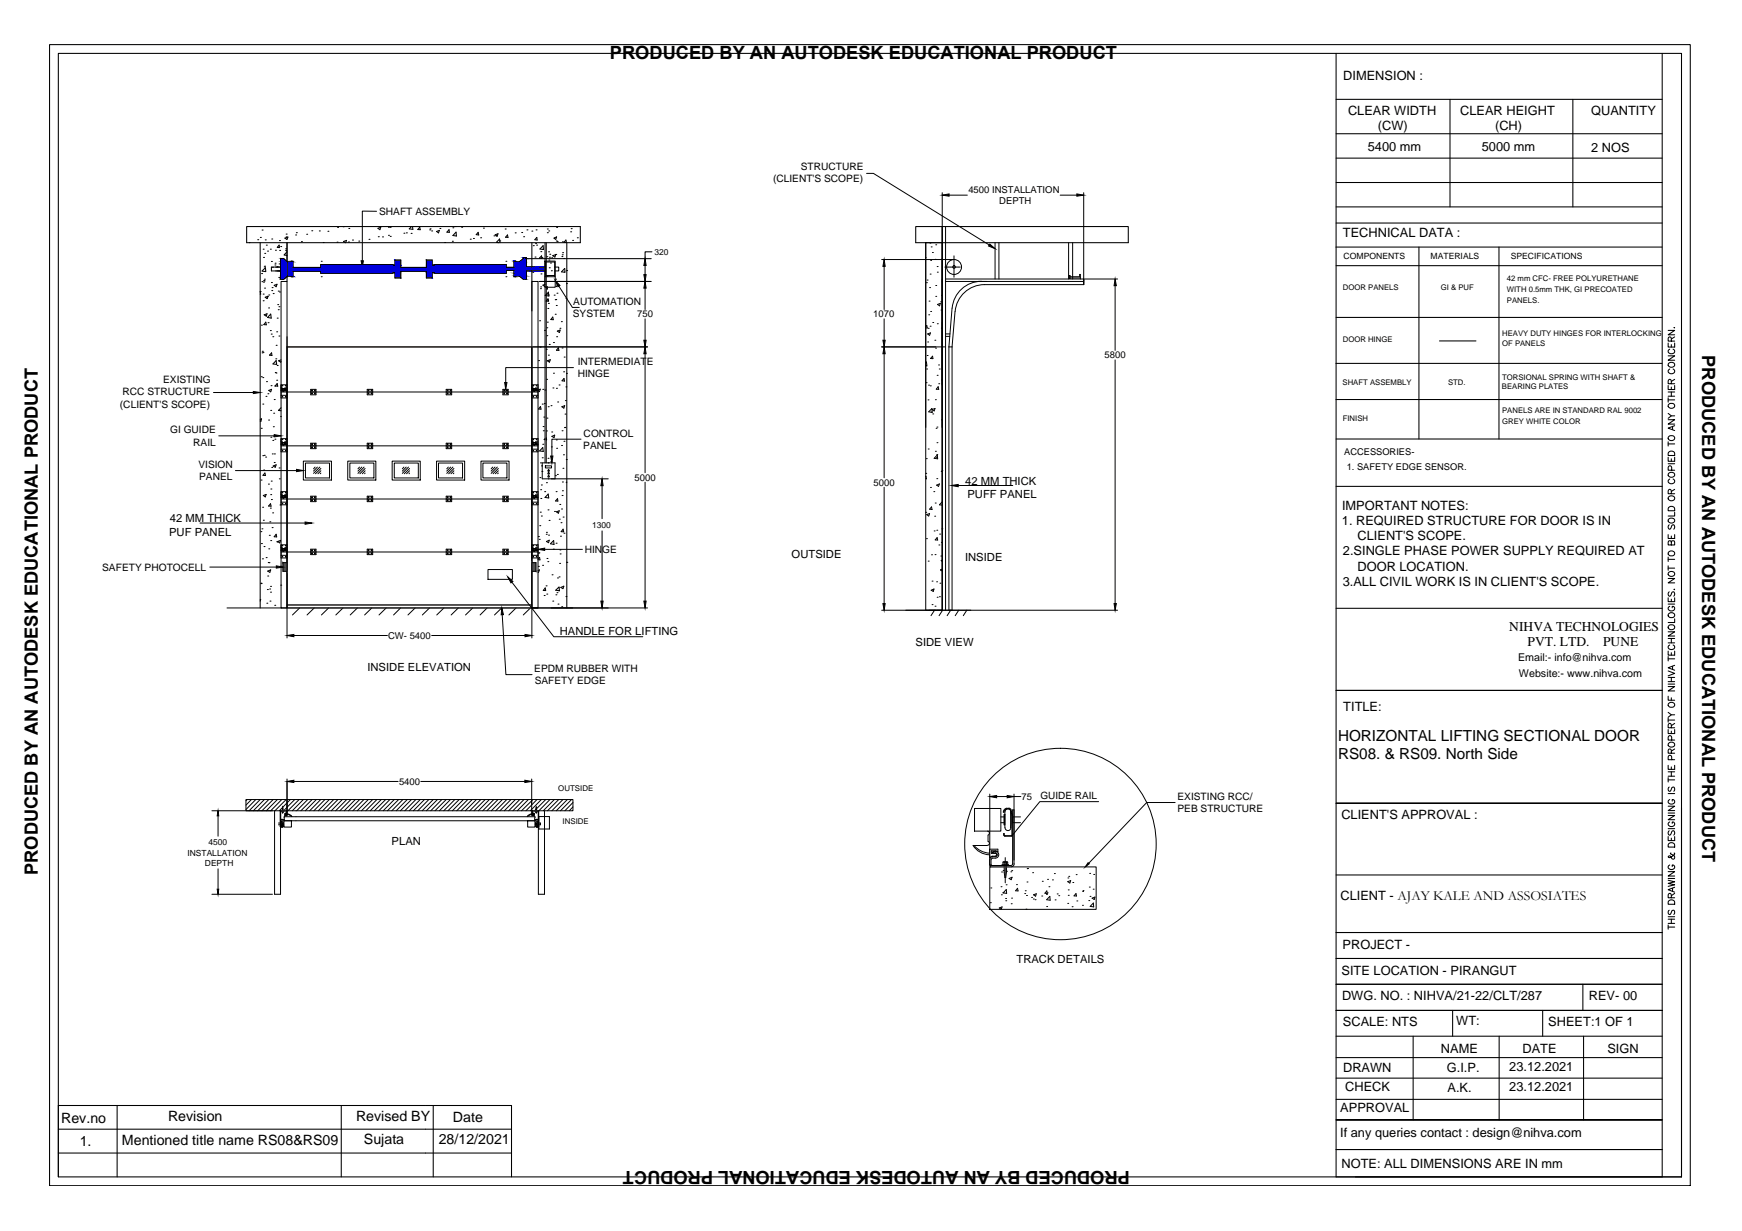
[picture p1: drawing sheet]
<svg xmlns="http://www.w3.org/2000/svg" width="420mm" height="297mm" viewBox="0 0 420 297" stroke-linecap="round" stroke-linejoin="round" font-family="sans-serif">
<defs><g id="words">
<g font-size="4.4">
<text x="147.1" y="14.2">PRODUCED BY AN AUTODESK EDUCATIONAL PRODUCT</text>
<text x="410.5" y="85.7" transform="rotate(90 410.5 85.7)">PRODUCED BY AN AUTODESK EDUCATIONAL PRODUCT</text>
<text x="9.1" y="211.1" transform="rotate(-90 9.1 211.1)">PRODUCED BY AN AUTODESK EDUCATIONAL PRODUCT</text>
<text x="272.5" y="282.6" transform="rotate(-180 272.5 282.6)">PRODUCED BY AN AUTODESK EDUCATIONAL PRODUCT</text>
</g>
<g font-size="3.7">
<text x="322.7" y="178.7">HORIZONTAL LIFTING SECTIONAL DOOR</text>
<text x="322.7" y="183.1">RS08. &amp; RS09. North Side</text>
</g>
<g font-size="3.4">
<text x="14.7" y="271">Rev.no</text>
<text x="40.5" y="270.5">Revision</text>
<text x="85.9" y="270.5">Revised BY</text>
<text x="109.2" y="270.8">Date</text>
<text x="19.2" y="276.5">1.</text>
<text x="29.4" y="276.2">Mentioned title name RS08&amp;RS09</text>
<text x="87.8" y="276.2">Sujata</text>
<text x="105.8" y="276.2">28/12/2021</text>
</g>
<g font-size="3.3">
<text x="364" y="152.4">NIHVA TECHNOLOGIES</text>
<text x="368.5" y="155.8">PVT. LTD.</text>
<text x="386.7" y="155.8">PUNE</text>
</g>
<g font-size="3.1">
<text x="324" y="19.2">DIMENSION :</text>
<text x="325.1" y="27.7">CLEAR WIDTH</text>
<text x="352.2" y="27.7">CLEAR HEIGHT</text>
<text x="383.8" y="27.7">QUANTITY</text>
<text x="332.3" y="31.4">(CW)</text>
<text x="360.6" y="31.4">(CH)</text>
<text x="329.9" y="36.5">5400 mm</text>
<text x="357.4" y="36.5">5000 mm</text>
<text x="383.8" y="36.6">2 NOS</text>
<text x="323.9" y="57.2">TECHNICAL DATA :</text>
<text x="323.7" y="123">IMPORTANT NOTES:</text>
<text x="323.7" y="126.7">1. REQUIRED STRUCTURE FOR DOOR IS IN</text>
<text x="327.4" y="130.4">CLIENT'S SCOPE.</text>
<text x="323.9" y="134">2.SINGLE PHASE POWER SUPPLY REQUIRED AT</text>
<text x="327.4" y="137.7">DOOR LOCATION.</text>
<text x="323.9" y="141.4">3.ALL CIVIL WORK IS IN CLIENT'S SCOPE.</text>
<text x="324" y="171.7">TITLE:</text>
<text x="323.5" y="197.6">CLIENT'S APPROVAL :</text>
<text x="323.3" y="217.1">CLIENT - AJAY KALE AND ASSOSIATES</text>
<text x="323.8" y="229">PROJECT -</text>
<text x="323.6" y="235.2">SITE LOCATION - PIRANGUT</text>
<text x="323.7" y="241.4">DWG. NO. : NIHVA/21-22/CLT/287</text>
<text x="383.2" y="241.4">REV- 00</text>
<text x="323.9" y="247.5">SCALE: NTS</text>
<text x="351.3" y="247.3">WT:</text>
<text x="373.4" y="247.5">SHEET:1 OF 1</text>
<text x="347.5" y="254.1">NAME</text>
<text x="367.2" y="254.1">DATE</text>
<text x="387.7" y="254.1">SIGN</text>
<text x="323.9" y="258.7">DRAWN</text>
<text x="324.5" y="263.3">CHECK</text>
<text x="349" y="258.6">G.I.P.</text>
<text x="349.1" y="263.5">A.K.</text>
<text x="364" y="258.4">23.12.2021</text>
<text x="364" y="263.3">23.12.2021</text>
<text x="323.3" y="268.4">APPROVAL</text>
<text x="323.2" y="274.5">If any queries contact : design@nihva.com</text>
<text x="323.6" y="281.9">NOTE: ALL DIMENSIONS ARE IN mm</text>
</g>
<g font-size="2.7">
<text x="232.8" y="117">42 MM THICK</text>
<text x="233.4" y="120.3">PUFF PANEL</text>
<text x="40.8" y="129.3">PUF PANEL</text>
<text x="41" y="126">42 MM THICK</text>
<text x="190.9" y="134.8">OUTSIDE</text>
<text x="232.8" y="135.4">INSIDE</text>
<text x="135" y="153.2">HANDLE FOR LIFTING</text>
<text x="220.8" y="155.8">SIDE VIEW</text>
<text x="88.6" y="161.8">INSIDE ELEVATION</text>
<text x="94.5" y="203.9">PLAN</text>
<text x="245.2" y="232.4">TRACK DETAILS</text>
</g>
<g font-size="2.6">
<text x="366.2" y="159.6">Email:- info@nihva.com</text>
<text x="366.4" y="163.4">Website:- www.nihva.com</text>
</g>
<g font-size="2.5">
<text x="193.1" y="41">STRUCTURE</text>
<text x="186.5" y="44">(CLIENT'S SCOPE)</text>
<text x="91.5" y="51.8">SHAFT ASSEMBLY</text>
<text x="138.1" y="76.6">SYSTEM</text>
<text x="138.3" y="73.5">AUTOMATION</text>
<text x="139.3" y="88.1">INTERMEDIATE</text>
<text x="29.6" y="95.3">RCC STRUCTURE</text>
<text x="39.3" y="92.4">EXISTING</text>
<text x="139.3" y="91.1">HINGE</text>
<text x="28.9" y="98.4">(CLIENT'S SCOPE)</text>
<text x="41" y="104.6">GI GUIDE</text>
<text x="46.6" y="107.5">RAIL</text>
<text x="140.8" y="105.4">CONTROL</text>
<text x="47.9" y="113">VISION</text>
<text x="140.7" y="108.3">PANEL</text>
<text x="48" y="115.9">PANEL</text>
<text x="24.7" y="137.7">SAFETY PHOTOCELL</text>
<text x="141" y="133.4">HINGE</text>
<text x="128.9" y="162.2">EPDM RUBBER WITH</text>
<text x="129" y="165.1">SAFETY EDGE</text>
<text x="284" y="193.1">EXISTING RCC/</text>
<text x="284" y="196">PEB STRUCTURE</text>
</g>
<text font-size="2.4" x="250.9" y="192.9">GUIDE RAIL</text>
<g font-size="2.3">
<text x="233.6" y="46.5">4500 INSTALLATION</text>
<text x="241" y="49.2">DEPTH</text>
<text x="153.7" y="76.6">750</text>
<text x="210.6" y="76.6">1070</text>
<text x="266.4" y="86.5">5800</text>
<text x="153" y="116">5000</text>
<text x="210.7" y="117.2">5000</text>
<text x="93.6" y="154.1">CW- 5400</text>
<text x="96.2" y="189.4">5400</text>
<text x="246.4" y="193">75</text>
</g>
<g font-size="2.2">
<text x="324.2" y="109.8">ACCESSORIES-</text>
<text x="324.8" y="113.5">1. SAFETY EDGE SENSOR.</text>
</g>
<g font-size="2.1">
<text x="324.1" y="62.6">COMPONENTS</text>
<text x="345" y="62.6">MATERIALS</text>
<text x="364.4" y="62.6">SPECIFICATIONS</text>
</g>
<g font-size="2">
<text x="157.9" y="61.5">320</text>
<text x="142.8" y="127.4">1300</text>
<text x="50.3" y="204">4500</text>
<text x="45.2" y="206.4">INSTALLATION</text>
<text x="49.4" y="208.9">DEPTH</text>
</g>
<g font-size="1.9">
<text x="323.9" y="70">DOOR PANELS</text>
<text x="347.5" y="70">GI &amp; PUF</text>
<text x="363.4" y="67.9">42 mm CFC- FREE POLYURETHANE</text>
<text x="363.4" y="70.4">WITH 0.5mm THK, GI PRECOATED</text>
<text x="363.4" y="73.2">PANELS.</text>
<text x="323.9" y="82.4">DOOR HINGE</text>
<text x="362.3" y="81">HEAVY DUTY HINGES FOR INTERLOCKING</text>
<text x="362.3" y="83.5">OF PANELS</text>
<text x="323.8" y="92.8">SHAFT ASSEMBLY</text>
<text x="349.3" y="92.8">STD.</text>
<text x="362.3" y="93.9">BEARING PLATES</text>
<text x="362.3" y="91.7">TORSIONAL SPRING WITH SHAFT &amp;</text>
<text x="323.9" y="101.5">FINISH</text>
<text x="362.3" y="99.6">PANELS ARE IN STANDARD RAL 9002</text>
<text x="362.3" y="102.2">GREY WHITE COLOR</text>
<text x="134.6" y="191">OUTSIDE</text>
<text x="135.7" y="198.9">INSIDE</text>
</g>
</g></defs>
<!-- layer: 0 -->
<g fill="none" stroke="#000" stroke-width=".25">
<path d="M12 10.8h395.7v275.3h-395.7zM14.1 12.9h391.5v271.1h-391.5zM322.3 12.9v271.1h78.6v-271.1M322.3 24h78.6M322.3 38.2h78.6M322.3 32.3h78.6M349.7 24v25.9M379.4 24v25.9M59.5 54.7h80.5v3.9h-80.5zM60.3 58.5l-.1 .1M62.2 57.8h.1M62.8 58.6v88.1"/>
<path d="M62.8 57.3h.1M63.2 55.5h.1M64 57.9h.1M64.2 59.2h.1M65.5 57.7h.1M67.3 59.2l.1 .5h-.5zM67.4 58.1h.1M67.7 59.5h.1M68.7 57.5l.7-.3-.2 .6zM69 57.2h.1M69 56.5h.1M69.2 58.6v9.3"/>
<path d="M71.3 56.7h.1M71.5 56.1h.1M72.7 58.3h.1M74 56.5h.1M75.2 55.7h.1M77 55.7h.1M77.9 58.5h.1M79.1 55.8h.1M81.3 58.4h.1M81.4 54.9h.1M82.8 54.7h.1M83.3 58.6l-.4-.3 .7-.3-.2 .6"/>
<path d="M84 58.4h.1M84.1 55.1h.1M85 57.9h.1M86.5 58.2h.1M89 57.8h.1M91.2 55.1l.6-.3-.2 .6zM91.2 57.1h.1M92.3 57.2h.1M93.7 56.8h.1M93.8 54.7l-.1 .1h.6l-.1-.1M94.1 57h.1M97.4 56.3h.1"/>
<path d="M98 56.2h.1M99.2 56.3h.1M99.2 54.7l-.5 .5 .9 .1-.1-.6M101.2 54.8l.2 .6h-.6zM103.6 55.5h.1M103.7 55.2h.1M104.1 55.7h.1M105.3 55.9l.7-.3-.2 .6zM106.1 55.1h.1M107.2 58.5h.1M108.3 55.4l.1 .7-.6-.1zM109.1 58.2h.1"/>
<path d="M109.2 55h.1M109.8 54.7h.1M110 56l.1 1-.9-.2zM111.4 54.8h.1M113.4 57.7h.1M114.2 57.5h.1M115.3 56.1l.2 .6-.6-.1zM115.9 57.4h.1M116.6 55h.1M119.1 56.9h.1M119.4 56.7l.7-.3-.2 .6zM119.6 56.9h.1"/>
<path d="M120.3 58.6l-.6-.1 .8-.8 .1 .9M120.5 58.1h.1M121.8 55.3h.1M122.4 56.7l.1 .6-.6-.1zM124.3 56.2h.1M125.8 56.1h.1M126.3 57.1h.1M127.1 55.5h.1M128.3 55.8h.1M128.3 58.6v5.8M128.6 59.3h.1M129.2 58.8h.1"/>
<path d="M129.3 55.5h.1M129.4 59.2h.1M129.5 57.3l.1 .6-.6-.1zM131 59.3l.1 .9-.9-.1zM132 55.3h.1M132 56.1h.1M132.3 55.7h.1M133.6 57.5l.7-.3-.3 .6zM134.2 58.1h.1M134.3 54.9h.1M134.4 58.3h.1M135.7 58.3h.1"/>
<path d="M136.5 57.9l.1 .6h-.6zM136.7 58.6v88.1M137.6 55.9h.1M137.8 55.2h.1M138.1 58h.1M139.2 57.4h.1M220.9 54.7h51.2v3.9h-51.2zM223.3 58.6v44.5M322.2 59.6h78.7M322.3 53.8h78.6M322.3 44h78.6M322.3 49.9h78.6"/>
<path d="M342.2 59.6v46.3M361.5 59.6v46.3M62.8 70.4h.1M62.8 70.4l.1 .6h-.1M63 78.5h.1M63.1 66h.1M63.2 68h.1M63.2 65.4l.8-.8 .1 .9-.9-.1M63.5 71h.1M63.5 60.1h.1M63.5 72.6h.1M63.6 68.1h.1"/>
<path d="M63.6 62.1h.1M63.6 67.7h.1M63.7 64.4h.1M63.7 67.8h.1M63.7 76l.7-.3-.2 .6zM63.8 67.4h.1M63.8 64.2h.1M63.8 69.5h.1M63.9 61.1h.1M63.9 71.7l.8-.2-.3 .6zM64.1 77.7l.1 .7-.6-.1zM64.5 60.6h.1"/>
<path d="M64.7 77.9h.1M64.8 74.3h.1M64.8 71.2h.1M65.2 60.1h.1M65.2 79.8h.1M65.3 75.8l.1 1-.9-.2zM65.5 63.1h.1M65.5 68.2h.1M65.5 64.4v1M65.5 70.1h.1M65.6 69.4h.1M65.7 64.5h.1"/>
<path d="M65.9 70.8h.1M66.1 68.8l.7-.2-.2 .6zM66.3 63.9h.1M66.4 63.5h.1M66.4 60.4h.1M66.8 64.4l.2-.1v.1M66.9 76.8h.1M67 73.5h.1M67.1 70.2h.1M67.1 74.7h.1M67.2 66.9h.1M67.3 74h.1"/>
<path d="M67.3 63.7h.1M67.4 70.5h.1M67.5 67.3h.1M67.5 60.4h.1M68.8 67.1l-.1 .1M68.9 60.5h.1M68.9 60h.1M69.2 60.8l-.7 .7 .7 .2M70.2 66.6v.2h.5M96.7 64.5h6.1M96.7 65.5h6.1M126.2 67.4h.8"/>
<path d="M126.7 62.4h30.4M127 62.2v2.2M128.3 65.4v9.6M128.5 65.7h.1M129 65.3h.1M129 62h.1M130.1 77.4h.1M130.3 67.9h26.8M130.4 69.7h.1M130.4 69.2h.1M130.4 60.7h.1M130.5 66.1h.1"/>
<path d="M130.6 61.7l.1 .6h-.6zM130.7 62.2h.1M130.8 64.7l.2 .6-.6-.1zM131.3 79.7h.1M131.4 64.5l-.2 .1 .2 .1M131.5 68.6l-.5 .2 .5 .3M131.8 69.4l.2-.3 .1 .6h-.3M131.8 71h.1M131.9 61.9h.1M131.9 79.1h.1M131.9 66.6h.1M132 77.7h.1"/>
<path d="M132.1 72.4h.1M132.1 74.4h.1M132.2 72.1l.1 .6h-.6zM132.2 71.2h.1M132.3 73.2h.1M132.3 70.5l.1 .9-.9-.1 .8-.8M132.3 60.8h.1M132.3 67.9h.1M132.4 62.8h.1M132.5 64.6h.1M132.5 62.1h.1M132.6 61.4h.1"/>
<path d="M132.8 63.5h.1M133 65.3h.1M133.1 62.2h.1M133.3 76.5l.1 .6h-.5zM133.3 61.7l.7-.3-.2 .6zM133.7 71.2h.1M133.9 75.8h.1M133.9 72.3h.1M134 67.4h.1M134 72.3h.1M134 61.4h.1M134.1 69.1h.1"/>
<path d="M134.2 73.7h.1M134.3 68.8h.1M134.3 70.8h.1M134.4 79.9l.7-.3-.2 .6zM135.1 79.2h.1M135.4 77.6h.1M135.5 61.9h.1M135.6 61.5h.1M135.7 61h.1M135.9 62.4h.1M136.2 64.8l.1 .9-.9-.1zM136.5 72h.1"/>
<path d="M136.6 68.4h.1M136.7 65.3h.1M155.6 64.1v2.2M157.2 60.8h-1.6v1.6M322.3 76.6h78.6M322.3 64.1h78.6M402.4 79.7h1.5l-1.5 1.1h1.5M403.8 79v.1zM63 90.9h.1M63.2 85.1h.1M63.3 84.8h.1M63.4 91.1h.1"/>
<path d="M63.4 97.5h.1M63.4 85h.1M64.1 95.6h.1M64.3 92.1h.1M64.6 95h.1M64.8 94.2l.7-.2-.2 .5zM65.3 99h.1M65.4 93.1h.1M65.4 80.6h.1M65.5 85.1l.1 .7-.6-.1zM65.8 81.3h.1M66 99.7h.1"/>
<path d="M66.1 96.4h.1M66.3 93.1h.1M66.4 89.9h.1M66.5 86.6h.1M66.6 90h.1M66.6 83.3h.1M66.6 87l.1 .9-.9-.1zM66.7 80.1h.1M66.7 91.8h.1M66.9 88.2h.1M66.9 92.6l.1 .6-.6-.1zM67.3 81.1h.1"/>
<path d="M67.8 98.4l-.6 .6 .6 .1M67.8 86.8l-.6 .3 .5 .3 .1-.2M129.8 94.1l.5-.2-.2 .6-.3-.3M129.9 87h.1M130.3 83.7h.1M130.4 98.1l.1 .6h-.6zM130.8 97.5h.1M130.9 94h.1M131.3 97.4h.1M131.4 94.1h.1M131.8 84.3h.1M131.8 91.5h.1"/>
<path d="M131.9 81h.1M132 87.1l.7-.3-.2 .6zM132.2 98.1h.1M132.3 85.7h.1M132.5 83.1h.1M132.9 97.9h.1M133.4 93.6h.1M133.5 90.1h.1M133.5 82.6h.1M134.2 93.7h.1M134.3 81.3h.1M134.5 97h.1"/>
<path d="M134.7 83.9l.1 .7-.6-.1zM134.8 92.9h.1M135.5 98.1l.7-.2-.2 .6zM135.6 84h.1M135.9 89.7h.1M136 91.3l.2 .7-.6-.1zM136.1 86.2h.1M136.3 99.9h.1M136.4 96.7h.1M136.5 93.4h.1M136.6 90.1h.1M322.2 87.7h78.7"/>
<path d="M322.2 96.4h78.7M347.2 82.3h8.8M402.4 93v1h1.5v-1M402.4 85.9h1.5l-1.5 1h1.5M402.4 82.8v.9h1.5v-.9M402.4 96v1M402.4 99.8l.7 .5M402.4 96.5h1.5M402.4 95.6h1.5M402.4 94.6h1.5M402.4 97.6a.73 .73 0 0 1 1-.3 .73 .73 0 0 1 .3 1.1 .76 .76 0 0 1-.9 .1 .76 .76 0 0 1-.4-.9zM402.4 87.7a.77 .77 0 0 1 1-.3 .77 .77 0 0 1 .4 .9 .77 .77 0 0 1-.9 .3 .77 .77 0 0 1-.5-.9z"/>
<path d="M402.7 89a.59 .59 0 0 0-.4 .7 .59 .59 0 0 0 .6 .5h.4a.59 .59 0 0 0 .6-.5 .59 .59 0 0 0-.4-.7M402.7 84.3a.56 .56 0 0 0-.4 .6 .56 .56 0 0 0 .6 .5h.4a.56 .56 0 0 0 .6-.5 .56 .56 0 0 0-.4-.6M403.1 92.6l-.1-.9-.4-.2-.2 .4v.7h1.5M403.1 82.3l-.1-.9-.2-.1-.4 .1v.9h1.5M403.1 83.2v.5M403.1 93.4v.6M403.1 94.6v1M403.9 91.5l-.8 .5M403.9 81.3l-.8 .5M62.8 101.2l.3-.1-.2 .6-.1-.1M63 115.8h.1M63 103.3h.1"/>
<path d="M63.4 110h.1M63.5 119.6l.7-.3-.2 .6zM63.6 113.4h.1M63.7 109.9h.1M63.9 114.1l.1 .6h-.6zM64.1 110.3h.1M64.7 116.8h.1M64.8 101.4h.1M65.3 119.4h.1M65.3 105.5h.1M65.3 118h.1M65.4 116.1h.1"/>
<path d="M65.5 112.8h.1M65.7 109.5h.1M65.8 106.3h.1M65.9 112.5l.7-.3-.2 .5zM65.9 103h.1M66 105.3h.1M66.1 111.6h.1M66.2 109.5h.1M66.3 106h.1M67.3 112.9h.1M67.4 115.5h.1M67.7 100.5h.1"/>
<path d="M67.8 100.5h-.1M130.2 115.2h.1M130.4 111.7h.1M130.4 118.2h.1M130.6 117h.1M130.7 113.8h.1M130.8 110.5h.1M130.8 112.4v.1M130.9 107.2h.1M130.9 108l.1 .9-.9-.1zM131 102.9h.1M131 103.9h.1"/>
<path d="M131.2 100.6h.1M131.4 118.6h.1M131.5 105.8l-.3 .3h.3M131.8 105.6v.5M131.8 116.5h.1M131.8 104h.1M131.9 100.9h.1M132.2 110.6h.1M132.2 119.2l.1 1-.8-.2zM132.9 111.4h.1M132.9 115.5h13.8M133 107.8h.1"/>
<path d="M133.1 104.2h.1M133.1 105.3l.7-.3-.2 .6zM134 114.8h.1M134.1 118.6h.1M134.2 106.1h.1M134.3 108.2h.1M134.4 114.5h.1M135.4 107.5h.1M135.6 119.6h.1M135.6 103.9h.1M135.7 116.3h.1M135.7 118.4h.1"/>
<path d="M135.8 113h.1M135.9 109.7h.1M136 106.5h.1M136.2 103.2h.1M136.2 103.1h.1M136.6 110.9h.1M136.7 116.3l-.1 .1 .1 .1M145.2 117.2v8M322.3 105.9h78.6M322.3 117.4h78.6M402.4 110.3v1h1.5v-1M402.4 101.3h1.5l-1.5 1h1.5"/>
<path d="M402.4 106.6v1M402.4 111.9h1.5M402.4 107.1h1.5M402.4 119.9a.77 .77 0 0 1 1-.3 .77 .77 0 0 1 .4 .9 .77 .77 0 0 1-.9 .3 .77 .77 0 0 1-.5-.9zM402.4 114.3a.77 .77 0 0 1 1-.3 .77 .77 0 0 1 .4 .9 .77 .77 0 0 1-.9 .3 .77 .77 0 0 1-.5-.9zM402.4 109.1a.87 .87 0 0 1 1.5 .3v.5h-1.5zM402.4 105.4a.73 .73 0 0 1 1-.3 .73 .73 0 0 1 .3 1 .76 .76 0 0 1-.9 .2 .76 .76 0 0 1-.4-.9zM402.7 115.6a.59 .59 0 0 0-.4 .6 .59 .59 0 0 0 .6 .5h.4a.59 .59 0 0 0 .6-.5 .59 .59 0 0 0-.4-.6M403.1 119.1l-.1-.8-.4-.2-.2 .4v.6h1.5M403.1 110.7v.6M403.2 113.5l-.1-.9-.5-.2-.2 .4v.7h1.5M403.4 102.9v.7"/>
<path d="M403.9 102.7l-1.5 .6 1.5 .6M403.9 100.3h-.8l-.7 .6M403.9 118.1l-.8 .5M62.9 128.3h.1M63 131.2h.1M63.2 127.6h.1M63.3 134.8h.1M63.3 122.4h.1M63.5 125.5h.1M63.7 131.9h.1M64.2 134.5h.1M64.6 139h.1"/>
<path d="M64.6 137.8l.7-.3-.2 .6zM64.7 135.7h.1M64.8 132.4h.1M64.9 135.8h.1M65 129.2h.1M65.1 125.9h.1M65.2 122.6h.1M65.2 121.6l.2 .5h-.6zM65.3 130.4h.1M65.5 120.5h.1M65.6 127.3h.1M65.8 123.8h.1"/>
<path d="M66.6 128.9l.1 .7-.6-.1zM66.8 130.7h.1M66.9 130.8h.1M67 130.7l.7-.3-.2 .6zM67.5 121.8h.1M67.8 136.6l-.3 .3h.3M129.8 134.9l.3-.4 .1 .6h-.4M129.8 137.6l.3-.1-.2 .6-.1-.1M129.9 136.7h.1M129.9 129.5h.1M129.9 133.4h.1M130 133.4h.1"/>
<path d="M130.1 130.1h.1M130.2 126.8h.1M130.3 123.6h.1M130.4 120.3h.1M130.6 124.5h.1M130.9 136.4h.1M131.8 128.9h.1M131.8 128.5h.1M131.8 130.7l.7-.3-.2 .6zM131.9 134.8h.1M132.1 135.5h.1M132.2 123h.1"/>
<path d="M132.3 129.1h.1M132.4 125.6h.1M132.8 131.2l.7-.8 .1 1zM133.2 138.7h.1M133.4 132.5h.1M133.7 123.4h.1M134.1 131.1h.1M134.2 123.5l.7-.3-.2 .6zM134.5 139.5h.1M134.5 120.3v.6h-.5zM134.8 139.2h.1M134.9 125.3h.1"/>
<path d="M135 135.9h.1M135 121.7h.1M135.1 132.7h.1M135.1 133.7h.1M135.2 129.4h.1M135.3 126.1h.1M135.4 122.8h.1M135.8 124.8h.1M135.8 127.7l.1 .6h-.5zM136 128.7h.1M136.7 135.7h.1M145.2 128.1v16.9"/>
<path d="M402.4 139.6h1.5l-1.5 1h1.5M402.4 129v.9h1.5v-.9M402.4 134.4v1.1M402.4 136.5v1.1M402.4 137.1h1.5M402.4 135h1.5M402.4 138.2a.77 .77 0 0 1 1-.3 .77 .77 0 0 1 .4 .9 .77 .77 0 0 1-.9 .3 .77 .77 0 0 1-.5-.9zM402.4 133.2a.77 .77 0 0 1 1-.3 .77 .77 0 0 1 .4 .9 .76 .76 0 0 1-.9 .4 .76 .76 0 0 1-.5-1zM402.4 125.3a.77 .77 0 0 1 1-.3 .77 .77 0 0 1 .4 .9 .77 .77 0 0 1-.9 .3 .77 .77 0 0 1-.5-.9zM402.4 122.5a.86 .86 0 0 1 1.5 .2v.5h-1.5zM402.6 126.6l-.2 .4 .2 .7 .3-.1 .3-.8 .3-.2h.2l.2 .4-.2 .7M403.1 130.8l.3-.3h.4l.1 .3v.7h-1.5l.1-1 .5 .1 .1 .9"/>
<path d="M403.1 129.3v.6M403.9 123.6v.9h-1.5M62.8 144.7h.1l-.1 .3M62.9 140.7h.1M63 140.8h.1M64.4 145.6h.1M64.5 142.3h.1M65 142.1h.1M65.1 145h.1M65.2 141.5h.1M65.2 142.9h.1M66.3 146.1h.1"/>
<path d="M67.7 141.2h.1M131.2 143.7h.1M131.5 141.9l.1 .6h-.6zM131.7 141.4h.1M131.9 143.4h.1M132.9 146.7h13.8M133.3 145h.1M134 142.4l.8-.8 .1 1zM134.1 143.5h.1M134.3 143h.1M134.6 145.8h.1M134.7 142.5h.1"/>
<path d="M135.3 141.7l.7-.3-.2 .6zM135.5 146.4h.1M136.5 143.9h.1M322.3 146.8h78.6M402.4 157.1v1h1.5v-1M402.4 152.5h1.5l-1.5 1h1.5M402.4 144.2v1h1.5v-1M402.4 158.4v1.1M402.4 159h1.5M402.4 155.1h1.5M402.4 154.1h1.5M402.4 145.8h1.5"/>
<path d="M402.4 151.1a.73 .73 0 0 1 1-.4 .73 .73 0 0 1 .3 1.1 .76 .76 0 0 1-.9 .1 .76 .76 0 0 1-.4-.8zM402.4 148.1a.77 .77 0 0 1 1-.3 .77 .77 0 0 1 .4 .9 .76 .76 0 0 1-.9 .4 .76 .76 0 0 1-.5-1zM402.6 142.8l-.2 .4 .2 .7 .3-.1 .3-.8 .3-.2h.2l.2 .4-.2 .7M402.7 155.6a.56 .56 0 0 0-.4 .7 .56 .56 0 0 0 .6 .4h.4a.56 .56 0 0 0 .6-.4 .56 .56 0 0 0-.4-.7M402.7 146.3a.56 .56 0 0 0-.3 .7 .56 .56 0 0 0 .5 .4h.4a.55 .55 0 0 0 .6-.5 .55 .55 0 0 0-.6-.6v.4M403.1 144.6v.6M403.1 154.1v1M403.1 157.5v.6M403.8 142.2v.1zM403.9 149.3v.9h-1.5M322.3 166.6h78.6M402.4 176v1h1.5v-1"/>
<path d="M402.4 168v1h1.5M402.4 165.7h1.5l-1.5 1h1.5M402.4 161.9l1.5 .6-1.5 .6M402.4 173.2v1.1M402.4 173.8h1.5M402.4 171.9l.7 .6M402.4 165.1h1.5M402.4 164.5h1.5M402.4 163.5h1.5M402.4 179.4a.77 .77 0 0 1 1-.3 .77 .77 0 0 1 .4 .9 .77 .77 0 0 1-.9 .3 .77 .77 0 0 1-.5-.9zM402.4 169.8a.77 .77 0 0 1 1-.3 .77 .77 0 0 1 .4 .9 .76 .76 0 0 1-.9 .3 .76 .76 0 0 1-.5-.9zM403.1 175.6l-.1-.9-.4-.1-.2 .3v.7h1.5"/>
<path d="M403.1 163.5v1M403.1 168.4v.6M403.1 176.4v.6M403.2 178.6l-.1-.9-.5-.2-.2 .4v.7h1.5M403.4 160.8v.7M403.9 172.5h-.8l-.7 .6M403.9 160.5l-1.5 .6 1.5 .6M403.9 174.6l-.8 .5M400.9 193.8h-78.6h78.6M402.4 196.8h1.5l-1.5 1h1.5M402.4 194.5h1.5l-1.5 1.1h1.5M402.4 184.7v.9h1.5v-.9"/>
<path d="M402.4 187.6v1.1M402.4 200h1.5M402.4 196.2h1.5M402.4 191.5h1.5M402.4 188.2h1.5M402.4 187.3h1.5M402.4 186.2h1.5M402.6 189.9l-.2 .1a.56 .56 0 0 0 .3 .9h.2l.3-.9 .3-.1h.2l.2 .4-.2 .6M402.7 198.3a.56 .56 0 0 0-.3 .7 .56 .56 0 0 0 .5 .4h.4a.55 .55 0 0 0 .6-.5 .55 .55 0 0 0-.6-.6v.4M402.7 192.9a.56 .56 0 0 0-.4 .7 .56 .56 0 0 0 .6 .4h.4a.55 .55 0 0 0 .6-.5 .55 .55 0 0 0-.6-.6v.4M403.1 181.8l-.1-.9-.5-.1-.1 1h1.5M403.1 185.1v.5"/>
<path d="M403.1 186.2v1.1M403.2 183.3l-.1-.9-.5-.1-.2 .3v.7h1.5M403.9 180.7l-.8 .5M405.6 194.9v89.1h-78.7M66.2 215.8h1.5M129.9 215.8h1.4M322.3 211.1h78.6M402.4 212.4l1.5 .4-1.5 .4 1.5 .3-1.5 .4M402.4 210.3h1.5l-1.5 1.1h1.5M402.4 201.9v.9h1.5v-.9M402.4 212h1.5M402.4 217.4a.87 .87 0 0 1 1.5 .2v.6h-1.5z"/>
<path d="M402.4 203.6a.86 .86 0 0 1 1.5 .3v.5h-1.5zM402.6 219.6l-.2 .2a.56 .56 0 0 0 .3 .9l.2-.1 .3-.8 .3-.2h.2l.2 .4-.2 .7M402.6 200.5l-.2 .3 .2 .7 .3-.1 .3-.8 .3-.1h.2l.2 .3-.2 .7M402.7 208.7a.56 .56 0 0 0-.4 .7 .56 .56 0 0 0 .6 .4h.4a.55 .55 0 0 0 .6-.5 .55 .55 0 0 0-.6-.6v.4M403 205.8l-.1 .2a.91 .91 0 0 1 .9 1.2h-.6l-.5-.7-.3 .2v.2h.5l.9-.7v-.4M403.1 216.6l-.1-.9-.4-.1-.2 .4v.6h1.5M403.1 202.2v.6M403.4 214.3v.8M403.9 214.1l-1.5 .6 1.5 .6M403.9 215.6l-.8 .5M322.3 225h78.6M322.3 231.3h78.6"/>
<path d="M322.3 237.5h78.6M381.8 237.5v6.3M402.4 223.7h1.5M402.4 223.2v1M402.4 222.8h1.5M402.4 221.8h1.5M402.4 221.2h1.5M403.1 221.8v1M322.3 250h78.6M322.3 255.2h78.6M340.8 250v20.2M350.4 243.8v6.2"/>
<path d="M361.6 250v20.3M372.1 243.8v6.2M381.9 250v20.2M400.9 243.8h-78.6h78.6M14.1 272.5v-5.7h109.3v17.2M14.1 278.2h109.3M28.3 266.8v17.2M82.3 266.8v17.2M104.5 266.8v17.2M123.4 272.5h-109.3v11.5M322.3 260.2h78.6M322.3 277.4h78.6"/>
<path d="M322.3 265.3h78.6M400.9 270.2h-78.6h78.6"/>
</g>
<g fill="none" stroke="#000" stroke-width=".24">
<path d="M69.2 58.6v8.3M90.8 51l-3.4-.1v12M131.5 58.6v53.1M131.8 58.6v53.1M209 41.8h1.7l27.9 17.3M223.3 58.6h4v88.6h-4zM224.3 58.6h.1M224.6 59.6h.1M225.7 59.1h.1M227.3 46.5v100.7M228.9 47.1h4.4M240 58.6v8.7"/>
<path d="M240.9 58.6v8.7M255.7 47.1h4M257.7 58.6v8.7M258.7 58.6v8.7M261.4 46.5v22.2h-24M65.5 64.4h2.2v1h-2.2M66.5 65.4h1.2v2h.7l1-.8h.8M66.9 65.4h.8v1.2M67.7 64.4v1M67.8 67.9h1.4v78.8h-1.4zM68.4 62.4h-.7v2h-1.2M68.4 62.4l1 .8h.8v-.2"/>
<path d="M68.4 62.4h.1M70.2 63h.1M70.2 63h.5v1.5h6.7v-.6h17.2l.3 .1M77.5 63h.1M77.5 66.8h.1M94.9 64h.1M94.9 65.8h.1M94.9 65.8l-.3 .1h-17.2v-.4h-6.7v1.3M94.9 64h.4v-1.2h1.4v1.7M96.7 65.5v1.6h-1.4v-1.3h-.4M102.8 65.5v1.6h1.4v-1.3h.4M104.6 64h.1"/>
<path d="M104.6 65.8h.1M104.6 65.8l.2 .1h17.3v-.7h1.9v1.6l1.2-.2 1 .8M104.6 64h-.4v-1.2h-1.4v1.7M122 63h.1M122 66.8h.1M127 62.2h-.8v.2l-1 .8-1.2-.2v1.5h-1.9v-.6h-17.3l-.2 .1M127 64.4h4.4M128.3 67.9h1.5v78.8h-1.5zM130 67.9h26.2M131.4 63h2.5v3.8h-2.5zM131.4 66.8v2.5h2.5v-2.5M131.4 65.4l-4.4-.1v2.1"/>
<path d="M131.6 63.2h2.2v3.3h-2.2zM133.7 64.4h1.1v1h-1M134.8 69.1l3.3 5.1h1.6M155.6 69.5v5.2M155.6 76.9v5.2M212.7 62.6h17.2M213.2 64.3v10.4M213.2 76.9v5.2M223.3 78.9l.2-.4 .2 .6h-.4M223.3 62.1v.2M223.4 68.2h.1M223.6 67.6h.1"/>
<path d="M223.9 79.2h.1M224 76h.1M224.1 72.7h.1M224.2 69.4h.1M224.3 66.1h.1M224.3 78.7h.1M224.5 62.8h.1M224.5 75.2h.1M224.9 60.9h.1M225 77.8h.1M225.5 62.6h.1M225.7 68.9h.1"/>
<path d="M225.7 71.5h.1M226 64.3h.1M226.1 65.7h.1M226.1 78.1h.1M226.1 73.5l.7-.3-.2 .6zM226.9 72.8h.1M227 74.8h.1M227 79.2h.1M227.1 71.3h.1M229.6 74.4l-.7 9.3M230.1 61.7v5.2M230.3 75.2l-.7 8.5"/>
<path d="M236.7 67.9h24.7M236.7 67.9a7.1 7.1 0 0 0-7 6.4M237.4 68.7a7.1 7.1 0 0 0-7 6.5M257.9 66.5h.2v.7h-.2zM258.1 66.8h2.3v-.6h.2v1.1M258.1 67.1h2.5M261.5 67.3h8.1M269 68.9v15.7M51.5 94.7h9.6M67.8 92.9v3.1h1.4M69.2 81.3v65.4M69.2 83.7h59.1v63"/>
<path d="M69.2 94.6h59.1M74.9 94h1.3v1.3h-1.3zM88.6 94h1.3v1.3h-1.3zM107.6 94h1.3v1.3h-1.3zM121.3 94h1.3v1.3h-1.3zM128.5 83.7h27.7M129.8 92.9v3.1h-1.5M138.3 88.7h-16.3v3.6M155.6 85.4v28.7M212.7 83.7h15.2M213.2 85.4v29.9M223.3 87.6l.1-.3 .2 1-.3-.1"/>
<path d="M223.4 92.3h.1M223.5 89h.1M223.6 85.8h.1M223.7 82.5h.1M223.7 80.6l.7-.3-.2 .6zM223.8 96.5h.1M224 92.9h.1M224.4 93.1h.1M224.6 99.5h.1M224.8 98.6v.9l-.8-.1zM224.8 98.8l.7-.2-.2 .6zM224.9 86l.1 .5h-.6z"/>
<path d="M225 99.9h.1M225.5 82.1h.1M225.6 96.4h.1M225.7 84h.1M226 90.6h.1M226.3 93.3l.1 .7-.6-.1zM226.4 88.1h.1M226.4 92.6h.1M226.5 89h.1M227.3 91.7v.1M269 86.8v58.8M52.8 105.2h13.3"/>
<path d="M56.8 113.6h14.7M67.8 105.8v3.2h1.4M67.8 118.6v3.2h1.4M69.2 107.6h59.1M73.2 111.3h6.7v4.5h-6.7zM73.7 111.7h5.8v3.6h-5.8zM74.9 106.9h1.3v1.4h-1.3zM74.9 119.7h1.3v1.3h-1.3zM76 112.7l-.4 .4M76.6 112.7l-1 1M77.1 112.7l-1.5 1.5M77.4 113l-1.3 1.3"/>
<path d="M77.4 113.6l-.7 .7M77.4 114.1l-.2 .2M83.9 111.3h6.7v4.5h-6.7zM84.4 111.7h5.8v3.6h-5.8zM86.7 112.7l-.4 .4M87.3 112.7l-1 1M87.8 112.7l-1.5 1.5M88.1 113l-1.3 1.3M88.1 113.6l-.7 .7M88.1 114.1l-.2 .2M88.6 106.9h1.3v1.4h-1.3zM88.6 119.7h1.3v1.3h-1.3z"/>
<path d="M94.6 111.3h6.8v4.5h-6.8zM95.1 111.7h5.8v3.6h-5.8zM97.4 112.7l-.4 .4M98 112.7l-1 1M98.5 112.7l-1.5 1.5M98.8 113l-1.3 1.3M98.8 113.6l-.7 .7M98.8 114.1l-.1 .2M105.3 111.3h6.8v4.5h-6.8zM105.8 111.7h5.8v3.6h-5.8zM107.6 106.9h1.3v1.4h-1.3zM107.6 119.7h1.3v1.3h-1.3z"/>
<path d="M108.1 112.7l-.3 .4M108.7 112.7l-.9 1M109.2 112.7l-1.4 1.5M109.5 113l-1.3 1.3M109.5 113.6l-.7 .7M109.5 114.1l-.2 .2M116 111.3h6.8v4.5h-6.8zM116.5 111.7h5.8v3.6h-5.8zM118.8 112.7l-.3 .4M119.4 112.7l-.9 1M119.9 112.7l-1.4 1.5M120.2 113l-1.3 1.3"/>
<path d="M120.2 113.6l-.7 .7M120.2 114.1l-.2 .2M121.3 106.9h1.3v1.4h-1.3zM121.3 119.7h1.3v1.3h-1.3zM129.8 118.6v3.2h-1.5M129.8 105.8v3.2h-1.5M130.8 111.7h3.1v3.8h-3.1zM131.5 112.4h1.5v.5h-1.5zM140.1 106h-7v4M155.6 116.3v28.7M213.2 117.6v28M223.3 114.2h.1"/>
<path d="M223.3 115l.1 .5h-.1M223.4 110.7h.1M223.9 108.3h.1M224.4 117.6h.1M225.2 118.6h.1M225.6 108.9h.1M225.8 103.3h.1M225.9 110.4h.1M225.9 117.1l.7-.3-.2 .6zM225.9 109.7h.1M225.9 115.5h.1M226 106.8h.1"/>
<path d="M226 103.1h.1M226.1 109.8l.1 .9-.9-.1zM227 113.8h.1M227.2 113.6h.1M227.3 101.2v.1M231.1 117.2h13.2M48.2 126.2h25.4M50.6 136.8h16M67.8 131.5v3.1h1.4M69.2 133.2h59.1M69.2 120.4h59.1M69.2 135.8h-.9v2.1h.9"/>
<path d="M74.9 132.5h1.3v1.3h-1.3zM88.6 132.5h1.3v1.3h-1.3zM107.6 132.5h1.3v1.3h-1.3zM117.7 137.4h5.9v2.4h-5.9zM121.3 132.5h1.3v1.3h-1.3zM128.3 135.8h1v2.1h-1M129.8 131.5v3.1h-1.5M131.4 132.6h9.1M223.3 123.6h.1M223.4 130h.1M223.5 124.2l.7-.3-.2 .6zM223.9 135.4h.1"/>
<path d="M224.7 133.9h.1M224.7 122.3l.1 .7-.6-.1zM225.3 128.1h.1M225.4 124.6h.1M225.5 133.8h.1M225.6 121.4h.1M225.9 127.9h.1M226 129.7l.2 .6h-.6zM226.5 131.5h.1M226.6 128.9h.1M226.8 137.4h.1M226.9 134.2h.1"/>
<path d="M227 130.9h.1M227.2 127.6h.1M227.3 137.3l-.4 .4h.4M227.3 121.1l-.7 .7 .7 .1M227.3 135.1l-.3 .2 .3 .2M69.2 146.9v7M69.2 146h59.1M70.9 153.3h22.5M72.3 146.7l-1.8 1.7M75.8 146.7l-1.7 1.7M79.3 146.7l-1.8 1.7M82.7 146.7l-1.7 1.7"/>
<path d="M86.2 146.7l-1.7 1.7M89.7 146.7l-1.8 1.7M93.1 146.7l-1.7 1.7M96.6 146.7l-1.7 1.7M100.1 146.7l-1.7 1.7M103.6 146.7l-1.7 1.7M104.1 153.3h22.5M107.1 146.7l-1.8 1.7M110.5 146.7l-1.7 1.7M114 146.7l-1.7 1.7M117.5 146.7l-1.7 1.7M121 146.7l-1.7 1.7"/>
<path d="M121.1 148.3l.9 14.5h6.3M123.5 140.5l10.1 13.1h21.4M124.5 146.7l-1.8 1.7M127.9 146.7l-1.7 1.7M128.3 146.9v7M128.3 146.7h27.9M212.7 147.2h56.9M224.6 142.4l.7-.3-.2 .6zM224.8 145.9h.1M224.8 140.2h.1M224.9 142.3h.1M225.5 146.3h.1"/>
<path d="M225.9 140.4h.1M226 144.1h.1M226.6 144h.1M226.7 140.7h.1M51.1 195.6h14.6M52.6 196.9v4.9M59.3 192.9h9.9v2.7h-9.9zM59.6 192.9l-.3 .3M60.6 192.9l-1.3 1.4M61.7 192.9l-2.4 2.4M62.8 192.9l-2.7 2.7M63.8 192.9l-2.7 2.7"/>
<path d="M64.8 192.9l-2.6 2.7M65.9 192.9l-2.7 2.7M66.2 195.6v20.2M66.9 192.9l-2.7 2.7M67.7 195.6v20.2M68 192.9l-2.7 2.7M69 192.9l-2.7 2.7M69.2 188v7.9M69.3 192.9h58.9M69.3 195.6h58.9M70 192.9l-2.6 2.7M70.9 188.6h25.1"/>
<path d="M71.1 192.9l-2.7 2.7M72.2 192.9l-2.8 2.7M73.2 192.9l-2.7 2.7M74.2 192.9l-2.6 2.7M75.3 192.9l-2.7 2.7M76.3 192.9l-2.7 2.7M77.4 192.9l-2.7 2.7M78.4 192.9l-2.7 2.7M79.4 192.9l-2.6 2.7M80.5 192.9l-2.7 2.7M81.5 192.9l-2.7 2.7M82.6 192.9l-2.7 2.7"/>
<path d="M83.6 192.9l-2.6 2.7M84.6 192.9l-2.6 2.7M85.7 192.9l-2.7 2.7M86.8 192.9l-2.8 2.7M87.8 192.9l-2.7 2.7M88.8 192.9l-2.6 2.7M89.9 192.9l-2.7 2.7M90.9 192.9l-2.7 2.7M92 192.9l-2.7 2.7M93 192.9l-2.7 2.7M94 192.9l-2.6 2.7M95.1 192.9l-2.7 2.7"/>
<path d="M96.2 192.9l-2.8 2.7M97.2 192.9l-2.7 2.7M98.2 192.9l-2.6 2.7M99.2 192.9l-2.6 2.7M100.3 192.9l-2.7 2.7M101.4 192.9l-2.7 2.7M101.5 188.6h25.1M102.4 192.9l-2.7 2.7M103.4 192.9l-2.6 2.7M104.5 192.9l-2.7 2.7M105.5 192.9l-2.7 2.7M106.6 192.9l-2.7 2.7"/>
<path d="M107.6 192.9l-2.7 2.7M108.6 192.9l-2.6 2.7M109.7 192.9l-2.7 2.7M110.8 192.9l-2.8 2.7M111.8 192.9l-2.7 2.7M112.8 192.9l-2.6 2.7M113.9 192.9l-2.7 2.7M114.9 192.9l-2.7 2.7M116 192.9l-2.7 2.7M117 192.9l-2.7 2.7M118 192.9l-2.6 2.7M119.1 192.9l-2.7 2.7"/>
<path d="M120.1 192.9l-2.7 2.7M121.2 192.9l-2.7 2.7M122.2 192.9l-2.6 2.7M123.2 192.9l-2.6 2.7M124.3 192.9l-2.7 2.7M125.4 192.9l-2.7 2.7M126.4 192.9l-2.7 2.7M127.4 192.9l-2.6 2.7M128.2 192.9h10v2.7h-10zM128.2 188v6.1M128.5 192.9l-2.7 2.7M129.3 195.3l-.4 .3"/>
<path d="M129.5 192.9l-2.7 2.7M129.9 195.6v20.2M130 197h2.5v3h-2.5zM130.4 198.6v.4M130.6 192.9l-2.7 2.7M131.3 195.6v20.2M131.6 192.9l-2.2 2.3M132.6 192.9l-2.6 2.7M133.7 192.9l-2.7 2.7M134.8 192.9l-2.7 2.7M135.8 192.9l-2.7 2.7M136.8 192.9l-2.6 2.7"/>
<path d="M137.9 192.9l-2.7 2.7M138.2 193.6l-2 2M138.2 194.7l-.9 .9M238.7 191.6v17.4M240.4 192.2h2.5M244.6 191.6v15.9M244.6 192.2h1.6M265 193.4h-14.2l-6.6 8.1M283.4 193.6h-6.8l-14 14.7M51.1 215.8h14.6M52.6 209.6v5M234.7 204h3.4"/>
<path d="M238.7 209.2h25.7v10.2h-25.7zM238.9 217.8h.1M239 214.3h.1M241 219.1l.7-.3-.2 .6zM241.4 214h.1M241.5 215.9h.1M241.6 210.4h.1M241.9 215.4h.1M241.9 210.1h.1M242.5 216.8h.1M242.6 217.4h.1M242.7 213.5h.1"/>
<path d="M242.7 214.6l.1 1-.9-.2zM242.8 210.2h.1M243.4 212l.7-.3-.2 .6zM243.8 210.4h.1M243.9 218.1h.1M244 216.7h.1M244 210.1h.1M245.2 213.5h.1M245.4 214.3l.1 .7-.5-.1zM247.2 215.6h.1M247.3 214.9h.1M247.5 219.4h.1"/>
<path d="M247.6 216.1h.1M247.7 212.8h.1M247.7 209.6h.1M247.8 209.6h.1M248.8 216.5h.1M249.1 210.6h.1M249.2 216.9h.1M249.3 215.9l.7-.2-.2 .6zM249.7 217.1h.1M251.3 216.2h.1M251.4 212.7h.1M252.4 215.8h.1"/>
<path d="M252.4 218.8h.1M252.5 215l.1 .6-.6-.1zM252.6 215.4h.1M252.7 212.2h.1M253 214h.1M253.2 216.3l.1 .9-.9-.1zM253.8 212.3h.1M254.3 210.8h.1M254.5 217.1h.1M255 215.7h.1M255.4 216.1h.1M257.5 218h.1"/>
<path d="M257.5 212.7l.7-.2-.2 .6zM257.6 211.9h.1M257.7 214.7h.1M257.7 216h.1M257.8 211.5h.1M258.6 218.8h.1M258.8 213h.1M259.5 215.6l.1 .6h-.5zM259.6 211h.1M259.7 217.4h.1M261.1 218.5h.1M261.1 215.1h.1"/>
<path d="M261.2 214.9h.1M262.6 217.3h.1M262.7 214.1h.1M262.8 210.7h.1M262.9 216.3h.1M263.4 216.7l.7-.2-.2 .6zM263.7 214.6h.1M263.7 217.9l.1 .9-.9-.1zM263.8 211h.1"/>
<circle cx="230.1" cy="64.4" r="1.8"/>
<circle cx="68.1" cy="95.8" r=".06"/>
<circle cx="68.1" cy="93.1" r=".06"/>
<circle cx="68.9" cy="93.1" r=".06"/>
<circle cx="68.9" cy="95.8" r=".06"/>
<circle cx="75.3" cy="94.9" r=".11"/>
<circle cx="75.3" cy="94.2" r=".11"/>
<circle cx="75.9" cy="94.2" r=".11"/>
<circle cx="75.9" cy="94.9" r=".11"/>
<circle cx="88.9" cy="94.9" r=".11"/>
<circle cx="88.9" cy="94.2" r=".11"/>
<circle cx="89.6" cy="94.2" r=".11"/>
<circle cx="89.6" cy="94.9" r=".11"/>
<circle cx="108" cy="94.9" r=".11"/>
<circle cx="108" cy="94.2" r=".11"/>
<circle cx="108.7" cy="94.2" r=".11"/>
<circle cx="108.7" cy="94.9" r=".11"/>
<circle cx="121.6" cy="94.9" r=".11"/>
<circle cx="121.6" cy="94.2" r=".11"/>
<circle cx="122.3" cy="94.2" r=".11"/>
<circle cx="122.3" cy="94.9" r=".11"/>
<circle cx="128.6" cy="93.1" r=".06"/>
<circle cx="128.6" cy="95.8" r=".06"/>
<circle cx="129.4" cy="93.1" r=".06"/>
<circle cx="129.4" cy="95.8" r=".06"/>
<circle cx="68.1" cy="106.1" r=".06"/>
<circle cx="68.1" cy="108.7" r=".06"/>
<circle cx="68.1" cy="118.9" r=".06"/>
<circle cx="68.9" cy="106.1" r=".06"/>
<circle cx="68.9" cy="118.9" r=".06"/>
<circle cx="68.9" cy="108.7" r=".06"/>
<circle cx="75.3" cy="107.2" r=".11"/>
<circle cx="75.3" cy="107.9" r=".11"/>
<circle cx="75.9" cy="107.9" r=".11"/>
<circle cx="75.9" cy="107.2" r=".11"/>
<circle cx="88.9" cy="107.2" r=".11"/>
<circle cx="88.9" cy="107.9" r=".11"/>
<circle cx="89.6" cy="107.2" r=".11"/>
<circle cx="89.6" cy="107.9" r=".11"/>
<circle cx="108" cy="107.2" r=".11"/>
<circle cx="108" cy="107.9" r=".11"/>
<circle cx="108.7" cy="107.2" r=".11"/>
<circle cx="108.7" cy="107.9" r=".11"/>
<circle cx="121.6" cy="107.9" r=".11"/>
<circle cx="121.6" cy="107.2" r=".11"/>
<circle cx="122.3" cy="107.9" r=".11"/>
<circle cx="122.3" cy="107.2" r=".11"/>
<circle cx="128.6" cy="108.7" r=".06"/>
<circle cx="128.6" cy="118.9" r=".06"/>
<circle cx="128.6" cy="106.1" r=".06"/>
<circle cx="129.4" cy="118.9" r=".06"/>
<circle cx="129.4" cy="108.7" r=".06"/>
<circle cx="129.4" cy="106.1" r=".06"/>
<circle cx="132.3" cy="113.6" r=".19"/>
<circle cx="132.3" cy="114.3" r=".19"/>
<circle cx="132.3" cy="115" r=".19"/>
<circle cx="68.1" cy="131.7" r=".06"/>
<circle cx="68.1" cy="134.4" r=".06"/>
<circle cx="68.1" cy="121.5" r=".06"/>
<circle cx="68.9" cy="131.7" r=".06"/>
<circle cx="68.9" cy="121.5" r=".06"/>
<circle cx="68.9" cy="134.4" r=".06"/>
<circle cx="75.3" cy="132.8" r=".11"/>
<circle cx="75.3" cy="133.6" r=".11"/>
<circle cx="75.3" cy="120" r=".11"/>
<circle cx="75.3" cy="120.7" r=".11"/>
<circle cx="75.9" cy="133.6" r=".11"/>
<circle cx="75.9" cy="120.7" r=".11"/>
<circle cx="75.9" cy="132.8" r=".11"/>
<circle cx="75.9" cy="120" r=".11"/>
<circle cx="88.9" cy="120.7" r=".11"/>
<circle cx="88.9" cy="133.6" r=".11"/>
<circle cx="88.9" cy="120" r=".11"/>
<circle cx="88.9" cy="132.8" r=".11"/>
<circle cx="89.6" cy="132.8" r=".11"/>
<circle cx="89.6" cy="120.7" r=".11"/>
<circle cx="89.6" cy="133.6" r=".11"/>
<circle cx="89.6" cy="120" r=".11"/>
<circle cx="108" cy="132.8" r=".11"/>
<circle cx="108" cy="133.6" r=".11"/>
<circle cx="108" cy="120.7" r=".11"/>
<circle cx="108" cy="120" r=".11"/>
<circle cx="108.7" cy="133.6" r=".11"/>
<circle cx="108.7" cy="120" r=".11"/>
<circle cx="108.7" cy="120.7" r=".11"/>
<circle cx="108.7" cy="132.8" r=".11"/>
<circle cx="121.6" cy="133.6" r=".11"/>
<circle cx="121.6" cy="120.7" r=".11"/>
<circle cx="121.6" cy="132.8" r=".11"/>
<circle cx="121.6" cy="120" r=".11"/>
<circle cx="122.3" cy="120.7" r=".11"/>
<circle cx="122.3" cy="133.6" r=".11"/>
<circle cx="122.3" cy="132.8" r=".11"/>
<circle cx="122.3" cy="120" r=".11"/>
<circle cx="128.6" cy="121.5" r=".06"/>
<circle cx="128.6" cy="131.7" r=".06"/>
<circle cx="128.6" cy="134.4" r=".06"/>
<circle cx="129.4" cy="134.4" r=".06"/>
<circle cx="129.4" cy="121.5" r=".06"/>
<circle cx="129.4" cy="131.7" r=".06"/>
<circle cx="255.8" cy="203.7" r="23.1"/>
</g>
<!-- layer: at_Rect -->
<path d="M69.2 146.7v-63h59.1v63" fill="none" stroke="#000" stroke-width=".24"/>
<!-- layer: 0 -->
<path d="M69.2 146.7h59.1" fill="none" stroke="#a6a6a6" stroke-width=".24"/>
<g fill="#000" stroke="#000" stroke-width=".24">
<path d="M227.3 47.1l1.6-.3v.5zM238.7 58.9l1.3 1.1-1.6-.6zM259.7 46.8l1.7 .3-1.7 .2zM87.1 62.9h.5l-.2 1.6zM133.9 67.7l1.2 1.2-.5 .3zM155.6 67.9l.2 1.6h-.5zM155.3 66.3h.5l-.2 1.6zM155.6 62.4l.2 1.7h-.5zM213.2 62.6l.3 1.7h-.5zM269 67.3l.3 1.6h-.6zM61.1 94.5l1.7 .2-1.7 .3zM121.7 92.3h.6l-.3 1.7z"/>
<path d="M155.6 83.7l.2 1.7h-.5zM155.3 82.1h.5l-.2 1.6zM213.2 83.7l.3 1.7h-.5zM213 82.1h.5l-.3 1.6zM66.1 104.9l1.7 .3-1.7 .2zM71.5 113.3l1.7 .3-1.7 .2zM132.8 110h.6l-.3 1.7zM145.2 115.5l.3 1.7h-.6zM229.5 117.2l1.6-.3v.5zM66.6 136.5l1.7 .3-1.7 .3zM73.6 126l1.6 .2-1.6 .3zM129.8 132.6l1.6-.3v.5z"/>
<path d="M69.2 153.3l1.7-.2v.5zM121 146.7l.4 1.6-.5 .1zM122.5 139.2l1.2 1.1-.5 .3zM126.6 153.1l1.7 .2-1.7 .3zM144.9 145h.6l-.3 1.7zM155.3 145h.5l-.2 1.7zM213 145.6h.5l-.3 1.6zM268.7 145.6h.6l-.3 1.6zM52.6 195.6l.2 1.3h-.4zM69.2 188.6l1.7-.3v.5zM126.6 188.3l1.6 .3-1.6 .2zM238.7 192.2l1.7-.2v.5z"/>
<path d="M242.9 192l1.7 .2-1.7 .3zM52.4 214.6h.4l-.2 1.2zM262.4 208.2l.3 .2-.9 .8z"/>
</g>
<!-- layer: at_Rect -->
<path d="M69.2 146h59.1v.7h-59.1z" fill="none" stroke="#595959" stroke-width=".24"/>
<!-- layer: at_Entity -->
<g fill="none" stroke="#000" stroke-width=".24">
<path d="M67.8 93.7h.3v.1v-.1zM67.8 94.3h1.4M67.8 94h1.4M67.8 94.6h1.4M67.8 95.4h1.4M68 94.1v-.1l.1 .1h-.3h.3v.2M68 94h.1M68.1 93.8h.6h-.6M68.1 93.8h.1M68.1 94.1h.1M68.3 94.3v.1l.1-.1M68.6 94.3v-.2h.3v.2"/>
<path d="M68.7 93.8v.3h.2h-.2M68.7 93.6v.1M68.9 93.7l-.2 .1M69.2 93.7h-.5v.1M69.2 92.9h-1.4v.8M128.3 93.7h.3v.1v-.1zM128.3 94.3h1.5M128.3 94h1.5M128.3 94.6h1.5M128.3 95.4h1.5M128.5 94.1v-.1l.1 .1h-.3h.3v.2M128.5 94h.1"/>
<path d="M128.6 93.8h.6h-.6M128.6 93.8h.1M128.6 94.1h.1M128.7 94.3v.1l.2-.1M129 94.3v-.2h.4v.2M129.2 93.8v.3h.2h-.2M129.2 93.6v.1M129.4 93.7l-.2 .1M129.8 93.7h-.6v.1M129.8 92.9h-1.5v.8M67.8 119.4h.3v.2v-.2zM67.8 106.7l.3 .1z"/>
<path d="M67.8 119.7h1.4M67.8 107.3h1.4M67.8 106.9h1.4M67.8 107.6h1.4M67.8 108.4h1.4M68 119.9v-.2l.1 .2h-.3h.3v.2M68 119.7h.1M68 107.1v-.2l.1 .2h-.3h.3v.2M68 106.9h.1M68.1 119.6h.6h-.6M68.1 119.9h.1M68.1 106.8h.6h-.6"/>
<path d="M68.1 106.8h.1M68.1 107.1h.1M68.1 119.6h.1M68.3 107.3v.1l.1-.1M68.6 107.3v-.2h.3v.2M68.7 119.6v.3h.2h-.2M68.7 119.9h.1M68.7 106.8v.3h.2h-.2M68.7 106.6v.1M68.7 107.1h.1M68.7 119.4h.1M68.9 119.4l-.2 .2"/>
<path d="M68.9 106.7l-.2 .1M69.2 119.4h-.5v.2M69.2 118.6h-1.4v.8M69.2 106.7h-.5v.1M69.2 105.8h-1.4v.9M128.3 119.4h.3v.2v-.2zM128.3 106.7l.3 .1zM128.3 119.7h1.5M128.3 107.3h1.5M128.3 106.9h1.5M128.3 107.6h1.5M128.3 108.4h1.5"/>
<path d="M128.5 119.9v-.2l.1 .2h-.3h.3v.2M128.5 119.7h.1M128.5 107.1v-.2l.1 .2h-.3h.3v.2M128.5 106.9h.1M128.6 119.6h.6h-.6M128.6 119.9h.1M128.6 106.8h.6h-.6M128.6 106.8h.1M128.6 107.1h.1M128.6 119.6h.1M128.7 107.3v.1l.2-.1M129 107.3v-.2h.4v.2"/>
<path d="M129.2 119.6v.3h.2h-.2M129.2 119.9h.1M129.2 106.8v.3h.2h-.2M129.2 106.6v.1M129.2 107.1h.1M129.2 119.4h.1M129.4 119.4l-.2 .2M129.4 106.7l-.2 .1M129.8 119.4h-.6v.2M129.8 118.6h-1.5v.8M129.8 106.7h-.6v.1M129.8 105.8h-1.5v.9"/>
<path d="M67.8 132.2h.3v.2v-.2zM67.8 132.9h1.4M67.8 132.6h1.4M67.8 133.2h1.4M67.8 134h1.4M67.8 120.1h1.4M67.8 120.4h1.4M67.8 121.2h1.4M68 132.7v-.1l.1 .1h-.3h.3v.2M68 132.5v.1M68.1 132.4h.6h-.6M68.1 132.4h.1"/>
<path d="M68.1 132.7h.1M68.3 132.9v.1l.1-.1M68.3 120.1v.1l.1-.1M68.6 132.9v-.2h.3v.2M68.6 120.1v-.2h.3v.2M68.7 132.2h.1M68.7 132.4v.3h.2h-.2M68.7 132.7h.1M68.9 132.2l-.2 .2M69.2 132.2h-.5v.2M69.2 131.5h-1.4v.7M128.3 132.2h.3v.2v-.2z"/>
<path d="M128.3 132.9h1.5M128.3 132.6h1.5M128.3 133.2h1.5M128.3 134h1.5M128.3 120.1h1.5M128.3 120.4h1.5M128.3 121.2h1.5M128.5 132.7v-.1l.1 .1h-.3h.3v.2M128.5 132.5v.1M128.6 132.4h.6h-.6M128.6 132.4h.1M128.6 132.7h.1"/>
<path d="M128.7 132.9v.1l.2-.1M128.7 120.1v.1l.2-.1M129 132.9v-.2h.4v.2M129 120.1v-.2h.4v.2M129.2 132.2h.1M129.2 132.4v.3h.2h-.2M129.2 132.7h.1M129.4 132.2l-.2 .2M129.8 132.2h-.6v.2M129.8 131.5h-1.5v.7M54.8 146.7h83.3"/>
</g>
<!-- layer: BODY -->
<g fill="none" stroke="#000" stroke-width=".24">
<path d="M227.3 54.7v92.5M228.1 54.7v92.5M227.9 64.4h.3M228.1 67.3h33.3M228.1 67.9h9.9M228.3 64.4h.4M228.8 64.4h.4M229.3 64.4h.4M229.8 64.4h.4M230.3 64.4h.4M230.8 64.4h.4M231.3 64.4h.3"/>
<path d="M228.1 80.6h1M228.1 81.2h1M224 147.2h10.2M225.4 147.2l-.8 1.4M227.3 147.2l-.8 1.4M228.9 147.2v-63.5h.7v63.5M229.3 147.2l-.9 1.4M231.2 147.2l-.8 1.4M233.2 147.2l-.9 1.4"/>
<circle cx="230.1" cy="64.4" r=".32"/>
</g>
<!-- layer: at_Rect -->
<path d="M69.2 83.7h59.1" fill="none" stroke="#ff9f7f" stroke-width=".24"/>
<!-- layer: DOOR -->
<g fill="none" stroke="#000" stroke-width=".24">
<path d="M67.2 198.6h.5v.4h-.5M67.7 199.1l.1 .4M67.7 199.1l.2 .4 .2 .1M67.7 197.8v1.3M67.7 199.1h.1M67.8 195.7h1.4M67.8 197.7h.4M67.8 197.8h.4M67.8 195.6l-.2 .2v3.7h.1l.1-3.8M67.8 197.7l-.1 .1M67.8 197.8h.1M67.8 198.2l.2-.2 .2 .3v1l-.2 .2-.2-.2"/>
<path d="M67.8 198.3v1.1M67.9 198.3v1M67.9 199.5h.2l.2-.2-.2 .3M68 195.7h.4M68 195.8v.1M68.1 196h.2M68.2 194.9l-.1 1h.2M68.2 194.9h.1M68.2 194.5v1.8M68.2 198.5l.1 .7zM68.2 194.9l.1 1M68.2 197.7l.1 .1"/>
<path d="M68.2 197.8h.1M68.3 198.6h.2M68.3 199h.2M68.3 195.9h.1M68.3 199.3h.1M68.3 195.8v.1M68.5 198h1.8v1.6h-1.8zM68.5 197.9h.1M68.6 197.1h60.4M68.6 198h60.4M68.6 197.3v.5M68.6 197.8l.1 .2"/>
<path d="M68.7 197l-.1 .3M68.7 196.6l.2 .1M68.9 196.6h.2l-.2 .1M68.9 196.2h.2M68.9 196.3h.2M68.9 196.5h.2v.2h-.2M68.9 196.3v.2M68.9 196.3l-.1 .1 .1 .2M68.9 196.2l-.2 .2 .2 .3M69.2 195.6v.1M69.2 196.6v.2h-.5v-.1M69.2 195.8v.3"/>
<path d="M69.2 196.2v.2M69.3 196.1l-.2 .2M69.3 195.8l-.2 .4M69.3 196.5l.6 .2 .5 .4M69.3 196.2l-.2 .1M69.3 196.4l.6 .2 .5 .4M127.3 198h1.7v1.6h-1.7zM128.3 196.5l-.6 .2-.5 .4M128.3 195.7h1.4M128.3 195.6v.1M128.4 195.8l.1 .4M128.4 195.8l-.1 .3 .2 .2"/>
<path d="M128.5 196.3l.3 .1-.4 .1v.2l.5-.1-.1 .2h-.5v-.3M128.5 196.2h.2l.2 .2-.4 .3 .3-.2-.1-.2M128.5 196.3l-.2-.1v.2l-.7 .2-.5 .4M128.9 197l.1 .3M129 197.3l.1 .6-.2 .1M129 197.9h.1M129 198.6h.3M129 199h.3M129.1 195.7l.2 .2M129.2 197.8h.1M129.2 196h.3M129.2 199.3l.2 .3"/>
<path d="M129.3 198.5v.7zM129.3 195.9v-1l.1 1M129.3 199.3l.2 .2M129.3 197.7l.6 .1h-.6M129.3 198.3l-.1 1M129.3 197.7v.1M129.3 197.8h.1M129.3 194.5v1.8M129.3 199.3l.2 .2 .2-.2M129.4 199.5h.2M129.4 199.6h.2M129.5 195.8v.1h-.2"/>
<path d="M129.6 195.7l-.5 .1M129.7 198.3v1M129.7 198.3v1.1M129.7 198.2l-.2-.2-.2 .2M129.7 195.6l.2 .2v3.7l-.2-3.8M129.8 199.5l-.2 .1M129.8 199.1l-.2 .4M129.8 199.1h.1M129.9 198.6h.5M129.9 199h.5M235 195.1h6.4v5.4h-6.4zM241.4 198.5h.8"/>
<path d="M241.4 197.1h.8M242.2 196.5h.2v2.6h-.2zM242.4 195.9v3.8M242.4 195.9a.69 .69 0 0 1 .7-.7 .69 .69 0 0 1 .7 .6 11.5 11.5 0 0 1-.2 4.4 .7 .7 0 0 1-.8 .2 .7 .7 0 0 1-.4-.7M242.8 195a.99 .99 0 0 0-.8 1h.2a.83 .83 0 0 1 .7-.8M242.8 195.2l.8 .1 .5 1.4v4.8l-.2 .1h-1.5l-.3-.5v.4l.3 .3h1.5l.3-.3M242.8 195h.5M243.3 195l.6 .4M243.8 195.9v3.8M243.9 195.5l.3 1.2M246.1 197.1h-1.8v1.4h1.8M234.7 204a4.8 4.8 0 0 0 3.9 2.3"/>
<path d="M234.9 204l.9 .8 1.6 .9 1.2 .2 .1-1h2v.6M238.2 200.5a.49 .49 0 0 1 .4 .4 .49 .49 0 0 1-.3 .6M238.3 201.5v1.5M238.3 203a.49 .49 0 0 1 .3 .6 .49 .49 0 0 1-.4 .4M238.6 206.3l.1 .7M238.6 200.9v.2M238.7 205.8l-.1 .1M238.7 207.4v1.2l.2 .2 .2-.2M238.9 208.8h5M239 208.8l-.2 .2 .2 .2M239 207.4v1.2M239.4 206.7a.7 .7 0 0 0-.7 .7"/>
<path d="M239.4 206.6l-.7 .4M239.4 207.1l-.3 .3M240 205.8l-.6-.1-.1-.1 .2-.1a.85 .85 0 0 1 1.3 .4 .85 .85 0 0 1-.7 1.2h-.7M240.1 205.8a.49 .49 0 0 1 .5 .4 .49 .49 0 0 1-.5 .5h-.7M240.7 205.5a1.8 1.8 0 0 0-1.6-.2v.6h1l.3 .3-.2 .3-.8 .1M241.7 208.8v-.1h1.6v.1M242 208h.9M242.2 208l.2 3.7h.2l.2-1.2M242.2 208h-.3v.7M242.5 206.9v6.1M242.7 208h.4l-.1 .7M242.8 208v2.5"/>
<path d="M242.8 208h-.6M244.2 208.5v-13.1h.4v13.1M244.3 208.4l-.4 .4M244.6 208.4a.7 .7 0 0 1-.7 .7"/>
</g>
<path d="M67.8 195.6h1.4M128.3 195.6h1.4M238.9 209.2h5" fill="none" stroke="#dd6e6e" stroke-width=".24"/>
<!-- layer: 0 -->
<g fill="#00f" stroke="#00f" stroke-width=".24">
<path d="M126.2 62.2v.2h.8zM126.2 62.2h.8v.2z"/>
<path d="M125.2 63.2h1.8l-.8-.8zM126.2 62.4h.8v.8z"/>
<path d="M124 63v.2h.4zM124 63h.4v.2z"/>
<path d="M70.2 63v.2h.5zM70.2 63h.5v.2z"/>
<path d="M67.7 62.4v.8h1.7zM67.7 62.4h.7l1 .8z"/>
<path d="M104.6 64h17.5l-17.3-.1zM104.8 63.9h17.3v.1z"/>
<path d="M102.8 62.8v1.2h1.4zM102.8 62.8h1.4v1.2z"/>
<path d="M95.3 62.8v1.2h1.4zM95.3 62.8h1.4v1.2z"/>
<path d="M77.4 63.9v.1h17.5zM77.4 63.9h17.2l.3 .1z"/>
<path d="M124 63.2v1.2h3zM124 63.2h3v1.2z"/>
<path d="M124 64.4h7.4zM124 64.4h7.4z"/>
<path d="M67.7 63.2v1.2h3zM67.7 63.2h3v1.2z"/>
<path d="M124 64.4l7.4 .1zM124 64.4l7.4 .1z"/>
<path d="M102.8 64v.5h19.3zM102.8 64h19.3v.5z"/>
<path d="M122.1 64.5h9.3zM124 64.5h7.4z"/>
<path d="M102.8 64.5h19.3zM102.8 64.5h19.3z"/>
<path d="M102.8 64.5h28.6zM102.8 64.5h28.6z"/>
<path d="M77.4 64v.5h19.3zM77.4 64h19.3v.5z"/>
<path d="M67.7 64.4l3 .1zM67.7 64.4l3 .1z"/>
<path d="M67.7 64.5v.7h63.7zM67.7 64.5h63.7v.7z"/>
<path d="M124 65.2h7.4zM124 65.2h7.4z"/>
<path d="M67.7 65.2h54.4zM67.7 65.2h56.3z"/>
<path d="M124 65.2v.2h7.4zM124 65.2h7.4v.2z"/>
<path d="M67.7 65.2v.2h54.4zM67.7 65.2h54.4v.2z"/>
<path d="M67.7 65.4l54.4 .1zM67.7 65.4l54.4 .1z"/>
<path d="M102.8 65.5v.3h19.3zM102.8 65.5h19.3v.3z"/>
<path d="M77.4 65.5v.3h19.3zM77.4 65.5h19.3v.3z"/>
<path d="M104.6 65.8l.2 .1h17.3zM104.6 65.8h17.5v.1z"/>
<path d="M77.4 65.8v.1h17.2zM77.4 65.8h17.5l-.3 .1z"/>
<path d="M124 65.4v.5h3zM124 65.4h3v.5z"/>
<path d="M124 65.9v.7h3zM124 65.9h3v.7z"/>
<path d="M67.7 65.5v1.1h3zM67.7 65.5h3v1.1z"/>
<path d="M124 66.6v.2h.4zM124 66.6h.4v.2z"/>
<path d="M70.2 66.6v.2h.5zM70.2 66.6h.5v.2z"/>
<path d="M102.8 65.8v1.3h1.4zM102.8 65.8h1.4v1.3z"/>
<path d="M95.3 65.8v1.3h1.4zM95.3 65.8h1.4v1.3z"/>
<path d="M125.2 66.6l1 .8h.8zM125.2 66.6h1.8v.8z"/>
<path d="M67.7 66.6v.8h.7zM67.7 66.6h1.7l-1 .8z"/>
</g>
<g fill="#545454" stroke="#545454" stroke-width=".24">
<path d="M68.3 135.8v2.1h.9zM68.3 135.8h.9v2.1z"/>
<path d="M128.3 135.8v2.1h1zM128.3 135.8h1v2.1z"/>
</g>
<use href="#words"/>
</svg>
